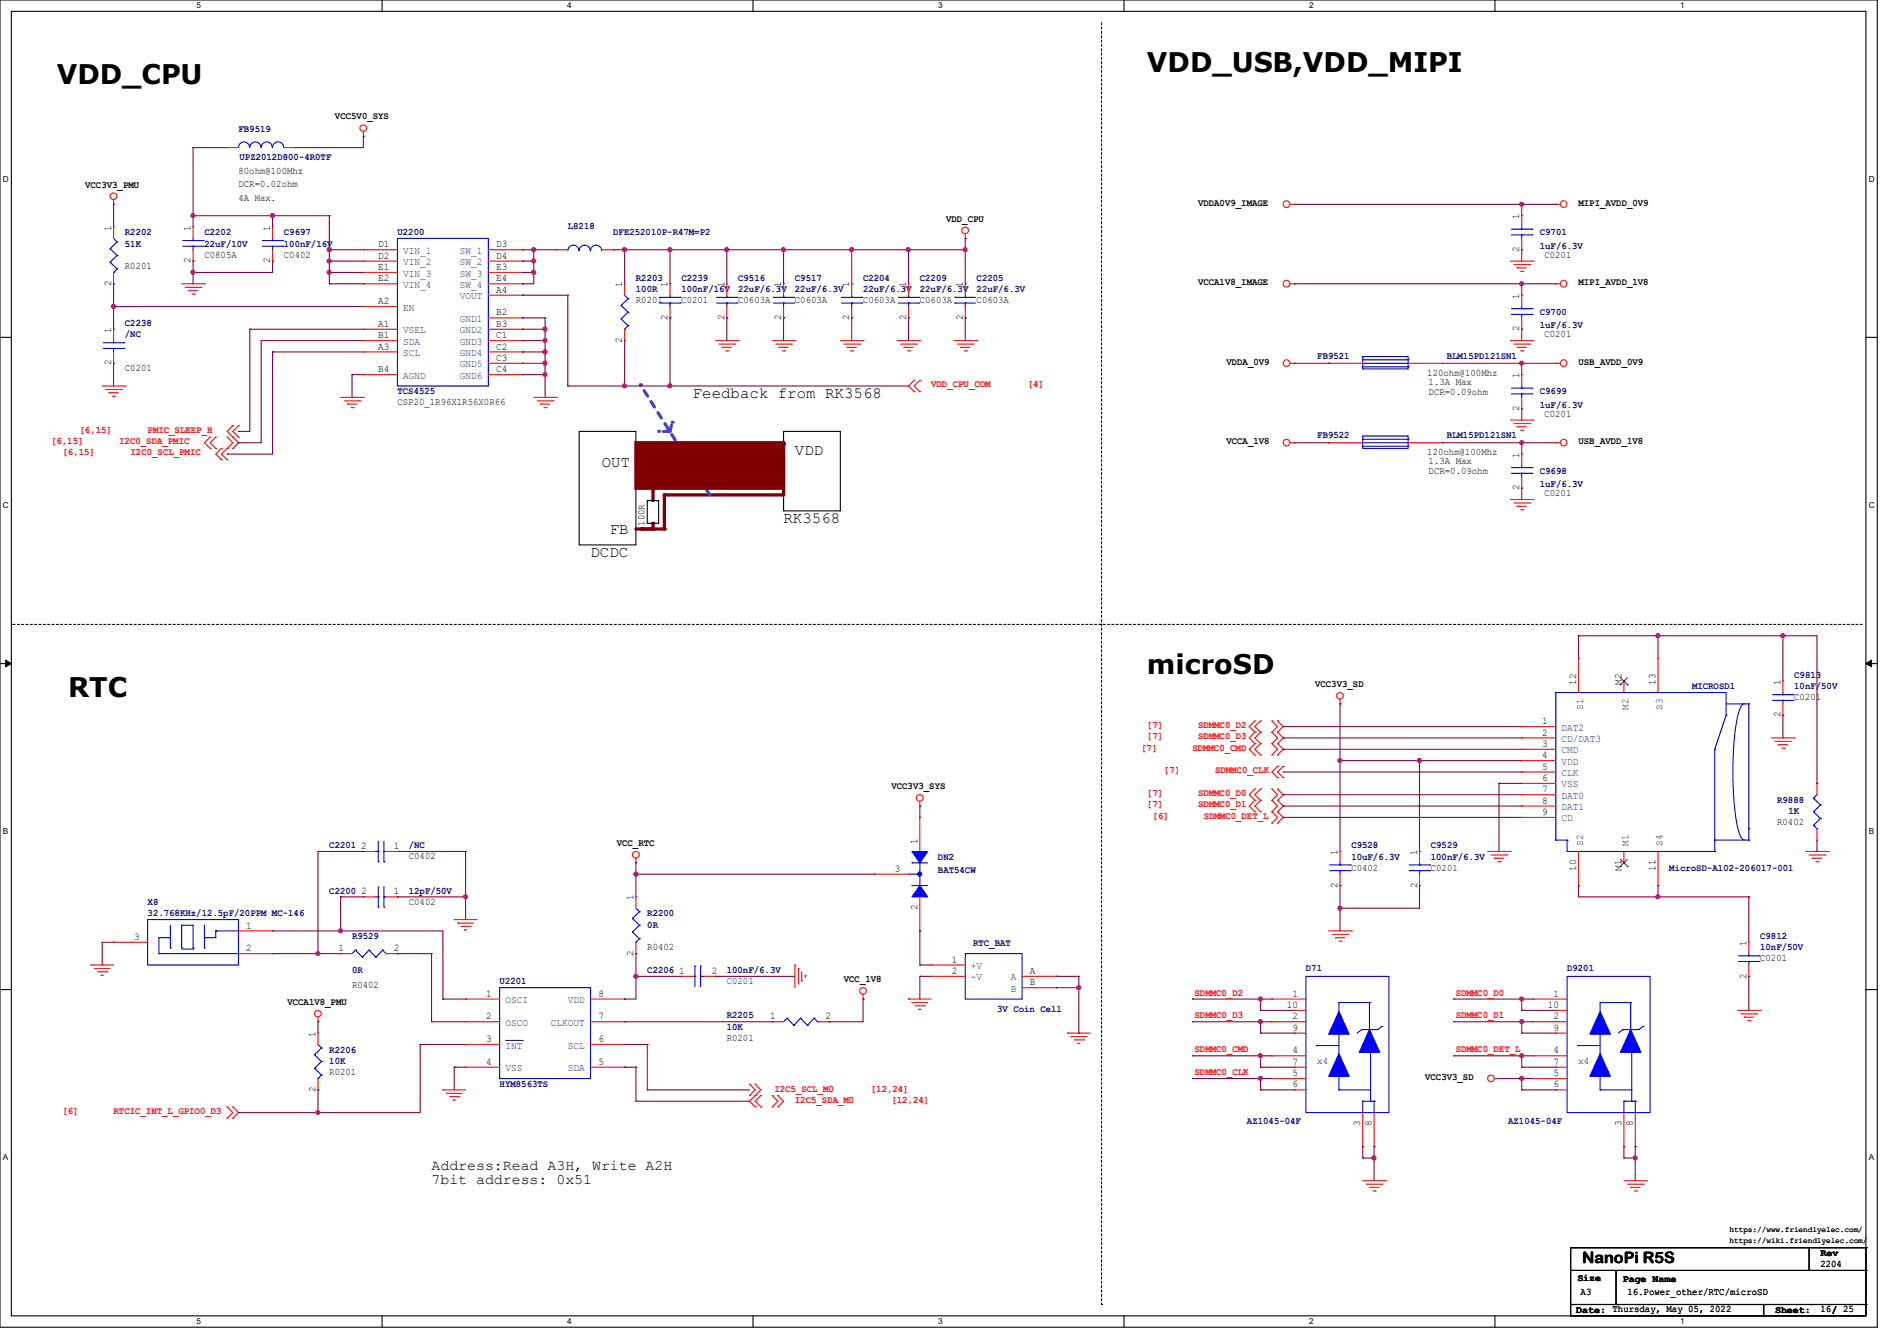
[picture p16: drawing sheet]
<svg xmlns="http://www.w3.org/2000/svg" width="297mm" height="210mm" viewBox="0 0 297 210" stroke-linecap="round" stroke-linejoin="round" font-family="sans-serif">
<defs><g id="words">
<g font-size="4.2">
<text x="179.6" y="11.3">VDD_USB,VDD_MIPI</text>
<text x="8.9" y="13.1">VDD_CPU</text>
<text x="179.6" y="105.6">microSD</text>
<text x="10.7" y="109.1">RTC</text>
</g>
<g font-size="2.5">
<text x="108.5" y="62.4">Feedback from RK3568</text>
<text x="124.5" y="71.3">VDD</text>
<text x="94.2" y="73.1">OUT</text>
<text x="95.5" y="83.6">FB</text>
<text x="122.7" y="82">RK3568</text>
<text x="92.5" y="87.3">DCDC</text>
<text x="247.7" y="197.7">NanoPi R5S</text>
</g>
<g font-size="2.3">
<text x="67.6" y="183.2">Address:Read A3H, Write A2H</text>
<text x="67.6" y="185.5">7bit address: 0x51</text>
</g>
<g font-size="1.6" fill="#00007f">
<text x="37.3" y="20.7">FB9519</text>
<text x="37.5" y="25.1">UPZ2012D800-4R0TF</text>
<text x="88.9" y="35.9">L8218</text>
<text x="19.6" y="36.8">R2202</text>
<text x="19.6" y="38.6">51K</text>
<text x="32" y="36.8">C2202</text>
<text x="32" y="38.6">22uF/10V</text>
<text x="44.4" y="36.8">C9697</text>
<text x="44.4" y="38.6">100nF/16V</text>
<text x="62.2" y="36.8">U2200</text>
<text x="96" y="36.8">DFE252010P-R47M=P2</text>
<text x="241.1" y="36.8">C9701</text>
<text x="241.1" y="38.9">1uF/6.3V</text>
<text x="99.6" y="43.9">R2203</text>
<text x="99.6" y="45.7">100R</text>
<text x="106.7" y="43.9">C2239</text>
<text x="106.7" y="45.7">100nF/16V</text>
<text x="115.6" y="43.9">C9516</text>
<text x="115.6" y="45.7">22uF/6.3V</text>
<text x="124.5" y="43.9">C9517</text>
<text x="124.5" y="45.7">22uF/6.3V</text>
<text x="135.1" y="43.9">C2204</text>
<text x="135.1" y="45.7">22uF/6.3V</text>
<text x="144" y="43.9">C2209</text>
<text x="144" y="45.7">22uF/6.3V</text>
<text x="152.9" y="43.9">C2205</text>
<text x="152.9" y="45.7">22uF/6.3V</text>
<text x="19.6" y="51.1">C2238</text>
<text x="19.6" y="52.8">/NC</text>
<text x="241.1" y="49.3">C9700</text>
<text x="241.1" y="51.4">1uF/6.3V</text>
<text x="206.2" y="56.2">FB9521</text>
<text x="226.5" y="56.2">BLM15PD121SN1</text>
<text x="62.2" y="61.7">TCS4525</text>
<text x="241.1" y="61.7">C9699</text>
<text x="241.1" y="63.8">1uF/6.3V</text>
<text x="206.2" y="68.7">FB9522</text>
<text x="226.5" y="68.7">BLM15PD121SN1</text>
<text x="241.1" y="74.2">C9698</text>
<text x="241.1" y="76.3">1uF/6.3V</text>
<text x="264.9" y="107.9">MICROSD1</text>
<text x="280.9" y="106.2">C9813</text>
<text x="280.9" y="107.9">10nF/50V</text>
<text x="278.3" y="125.7">R9888</text>
<text x="280" y="127.5">1K</text>
<text x="51.6" y="132.8">C2201</text>
<text x="64" y="132.8">/NC</text>
<text x="146.9" y="134.6">DN2</text>
<text x="146.9" y="136.7">BAT54CW</text>
<text x="211.6" y="132.8">C9528</text>
<text x="211.6" y="134.6">10uF/6.3V</text>
<text x="224" y="132.8">C9529</text>
<text x="224" y="134.6">100nF/6.3V</text>
<text x="261.4" y="136.4">MicroSD-A102-206017-001</text>
<text x="23.1" y="141.7">X8</text>
<text x="23.1" y="143.5">32.768KHz/12.5pF/20PPM MC-146</text>
<text x="51.6" y="140">C2200</text>
<text x="64" y="140">12pF/50V</text>
<text x="101.3" y="143.5">R2200</text>
<text x="55.1" y="147.1">R9529</text>
<text x="101.3" y="145.3">0R</text>
<text x="152.4" y="148.1">RTC_BAT</text>
<text x="275.6" y="147.1">C9812</text>
<text x="275.6" y="148.8">10nF/50V</text>
<text x="55.1" y="152.4">0R</text>
<text x="78.2" y="154.2">U2201</text>
<text x="101.3" y="152.4">C2206</text>
<text x="113.8" y="152.4">100nF/6.3V</text>
<text x="113.8" y="154.1">C0201</text>
<text x="204.5" y="152.1">D71</text>
<text x="245.4" y="152.1">D9201</text>
<text x="113.8" y="159.5">R2205</text>
<text x="113.8" y="161.3">10K</text>
<text x="156.1" y="158.4">3V Coin Cell</text>
<text x="51.6" y="164.8">R2206</text>
<text x="51.6" y="166.6">10K</text>
<text x="78.2" y="170.2">HYM8563TS</text>
<text x="195.2" y="176.1">AZ1045-04F</text>
<text x="236.1" y="176.1">AZ1045-04F</text>
</g>
<g font-size="1.6">
<text x="52.4" y="18.7">VCC5V0_SYS</text>
<text x="13.3" y="29.4">VCC3V3_PMU</text>
<text x="37.3" y="27.2">80ohm@100Mhz</text>
<text x="37.3" y="29.3">DCR=0.02ohm</text>
<text x="37.3" y="31.5">4A Max.</text>
<text x="148.1" y="34.7">VDD_CPU</text>
<text x="187.6" y="32.2">VDDA0V9_IMAGE</text>
<text x="237.9" y="34.3" transform="rotate(-90 237.9 34.3)">1</text>
<text x="247.1" y="32.2">MIPI_AVDD_0V9</text>
<text x="17.4" y="36.1" transform="rotate(-90 17.4 36.1)">1</text>
<text x="29.8" y="41.2" transform="rotate(-90 29.8 41.2)">2</text>
<text x="29.8" y="36.1" transform="rotate(-90 29.8 36.1)">1</text>
<text x="32" y="40.3">C0805A</text>
<text x="42.3" y="41.2" transform="rotate(-90 42.3 41.2)">2</text>
<text x="42.3" y="36.1" transform="rotate(-90 42.3 36.1)">1</text>
<text x="44.4" y="40.3">C0402</text>
<text x="59.2" y="38.7">D1</text>
<text x="59.2" y="40.5">D2</text>
<text x="77.7" y="38.7">D3</text>
<text x="77.7" y="40.5">D4</text>
<text x="237.9" y="39.5" transform="rotate(-90 237.9 39.5)">2</text>
<text x="241.8" y="40.3">C0201</text>
<text x="17.4" y="44.8" transform="rotate(-90 17.4 44.8)">2</text>
<text x="19.6" y="42.1">R0201</text>
<text x="59.2" y="42.3">E1</text>
<text x="59.2" y="44.1">E2</text>
<text x="59.2" y="47.6">A2</text>
<text x="77.7" y="42.3">E3</text>
<text x="77.7" y="44.1">E4</text>
<text x="77.7" y="45.8">A4</text>
<text x="97.4" y="45" transform="rotate(-90 97.4 45)">1</text>
<text x="99.6" y="47.5">R0201</text>
<text x="104.5" y="45" transform="rotate(-90 104.5 45)">1</text>
<text x="106.7" y="47.5">C0201</text>
<text x="113.4" y="45" transform="rotate(-90 113.4 45)">1</text>
<text x="115.6" y="47.5">C0603A</text>
<text x="122.3" y="45" transform="rotate(-90 122.3 45)">1</text>
<text x="124.5" y="47.5">C0603A</text>
<text x="133" y="45" transform="rotate(-90 133 45)">1</text>
<text x="135.1" y="47.5">C0603A</text>
<text x="141.9" y="45" transform="rotate(-90 141.9 45)">1</text>
<text x="144" y="47.5">C0603A</text>
<text x="150.8" y="45" transform="rotate(-90 150.8 45)">1</text>
<text x="152.9" y="47.5">C0603A</text>
<text x="187.6" y="44.7">VCCA1V8_IMAGE</text>
<text x="237.9" y="46.8" transform="rotate(-90 237.9 46.8)">1</text>
<text x="247.1" y="44.7">MIPI_AVDD_1V8</text>
<text x="17.4" y="52.1" transform="rotate(-90 17.4 52.1)">1</text>
<text x="59.2" y="51.2">A1</text>
<text x="59.2" y="53">B1</text>
<text x="77.7" y="49.4">B2</text>
<text x="77.7" y="51.2">B3</text>
<text x="77.7" y="53">C1</text>
<text x="97.4" y="53.7" transform="rotate(-90 97.4 53.7)">2</text>
<text x="104.5" y="50.1" transform="rotate(-90 104.5 50.1)">2</text>
<text x="113.4" y="50.1" transform="rotate(-90 113.4 50.1)">2</text>
<text x="122.3" y="50.1" transform="rotate(-90 122.3 50.1)">2</text>
<text x="133" y="50.1" transform="rotate(-90 133 50.1)">2</text>
<text x="141.9" y="50.1" transform="rotate(-90 141.9 50.1)">2</text>
<text x="150.8" y="50.1" transform="rotate(-90 150.8 50.1)">2</text>
<text x="237.9" y="51.9" transform="rotate(-90 237.9 51.9)">2</text>
<text x="241.8" y="52.8">C0201</text>
<text x="17.4" y="57.2" transform="rotate(-90 17.4 57.2)">2</text>
<text x="19.6" y="58.1">C0201</text>
<text x="59.2" y="58.3">B4</text>
<text x="59.2" y="54.7">A3</text>
<text x="77.7" y="54.7">C2</text>
<text x="77.7" y="56.5">C3</text>
<text x="77.7" y="58.3">C4</text>
<text x="192" y="57.1">VDDA_0V9</text>
<text x="223.5" y="58.8">120ohm@100Mhz</text>
<text x="237.9" y="59.2" transform="rotate(-90 237.9 59.2)">1</text>
<text x="247.1" y="57.1">USB_AVDD_0V9</text>
<text x="62.2" y="63.5">CSP20_1R96X1R56X0R66</text>
<text x="223.7" y="60.2">1.3A Max</text>
<text x="223.7" y="61.8">DCR=0.09ohm</text>
<text x="237.9" y="64.3" transform="rotate(-90 237.9 64.3)">2</text>
<text x="241.8" y="65.2">C0201</text>
<text x="192" y="69.6">VCCA_1V8</text>
<text x="223.5" y="71.3">120ohm@100Mhz</text>
<text x="237.9" y="71.7" transform="rotate(-90 237.9 71.7)">1</text>
<text x="247.1" y="69.6">USB_AVDD_1V8</text>
<text x="223.7" y="72.7">1.3A Max</text>
<text x="223.7" y="74.3">DCR=0.09ohm</text>
<text x="237.9" y="76.8" transform="rotate(-90 237.9 76.8)">2</text>
<text x="241.8" y="77.7">C0201</text>
<text x="100.9" y="82.3" transform="rotate(-90 100.9 82.3)">100R</text>
<text x="205.9" y="107.6">VCC3V3_SD</text>
<text x="246.8" y="107.2" transform="rotate(-90 246.8 107.2)">12</text>
<text x="253.9" y="107.2" transform="rotate(-90 253.9 107.2)">M2</text>
<text x="259.2" y="107.2" transform="rotate(-90 259.2 107.2)">13</text>
<text x="278.8" y="107.2" transform="rotate(-90 278.8 107.2)">1</text>
<text x="241.5" y="113.4">1</text>
<text x="278.8" y="112.4" transform="rotate(-90 278.8 112.4)">2</text>
<text x="280.9" y="109.7">C0201</text>
<text x="241.5" y="115.2">2</text>
<text x="241.5" y="117">3</text>
<text x="241.5" y="118.7">4</text>
<text x="139.6" y="123.6">VCC3V3_SYS</text>
<text x="241.5" y="120.5">5</text>
<text x="241.5" y="122.3">6</text>
<text x="241.5" y="124.1">7</text>
<text x="241.5" y="125.9">8</text>
<text x="241.5" y="127.6">9</text>
<text x="278.3" y="129.2">R0402</text>
<text x="56.6" y="133">2</text>
<text x="61.7" y="133">1</text>
<text x="64" y="134.6">C0402</text>
<text x="96.6" y="132.5">VCC_RTC</text>
<text x="140.1" y="136.5">3</text>
<text x="143.6" y="132.1" transform="rotate(-90 143.6 132.1)">1</text>
<text x="209.4" y="133.9" transform="rotate(-90 209.4 133.9)">1</text>
<text x="211.6" y="136.4">C0402</text>
<text x="221.9" y="133.9" transform="rotate(-90 221.9 133.9)">1</text>
<text x="224" y="136.4">C0201</text>
<text x="246.8" y="136.4" transform="rotate(-90 246.8 136.4)">10</text>
<text x="253.9" y="136.4" transform="rotate(-90 253.9 136.4)">M1</text>
<text x="259.2" y="136.4" transform="rotate(-90 259.2 136.4)">11</text>
<text x="56.6" y="140.1">2</text>
<text x="61.7" y="140.1">1</text>
<text x="64" y="141.7">C0402</text>
<text x="99.2" y="141" transform="rotate(-90 99.2 141)">1</text>
<text x="143.6" y="142.6" transform="rotate(-90 143.6 142.6)">2</text>
<text x="209.4" y="139" transform="rotate(-90 209.4 139)">2</text>
<text x="221.9" y="139" transform="rotate(-90 221.9 139)">2</text>
<text x="21" y="147.2">3</text>
<text x="38.6" y="145.4">1</text>
<text x="38.6" y="149">2</text>
<text x="53" y="149">1</text>
<text x="61.7" y="149">2</text>
<text x="99.2" y="149.7" transform="rotate(-90 99.2 149.7)">2</text>
<text x="101.3" y="148.8">R0402</text>
<text x="273.4" y="148.1" transform="rotate(-90 273.4 148.1)">1</text>
<text x="55.1" y="154.7">R0402</text>
<text x="106.3" y="152.5">1</text>
<text x="111.5" y="152.5">2</text>
<text x="132.1" y="153.8">VCC_1V8</text>
<text x="149" y="152.5">2</text>
<text x="149" y="150.8">1</text>
<text x="161.2" y="152.5">A</text>
<text x="161.2" y="154.3">B</text>
<text x="273.4" y="153.2" transform="rotate(-90 273.4 153.2)">2</text>
<text x="275.6" y="150.6">C0201</text>
<text x="45" y="157.4">VCCA1V8_PMU</text>
<text x="76.1" y="156.1">1</text>
<text x="76.1" y="159.6">2</text>
<text x="93.7" y="159.6">7</text>
<text x="93.7" y="156.1">8</text>
<text x="120.6" y="159.6">1</text>
<text x="129.2" y="159.6">2</text>
<text x="201.5" y="157.9">10</text>
<text x="202.4" y="156.1">1</text>
<text x="202.4" y="159.6">2</text>
<text x="202.4" y="161.4">9</text>
<text x="242.4" y="157.9">10</text>
<text x="243.2" y="156.1">1</text>
<text x="243.2" y="159.6">2</text>
<text x="243.2" y="161.4">9</text>
<text x="49.4" y="162.3" transform="rotate(-90 49.4 162.3)">1</text>
<text x="76.1" y="163.2">3</text>
<text x="76.1" y="166.8">4</text>
<text x="93.7" y="166.8">5</text>
<text x="93.7" y="163.2">6</text>
<text x="113.8" y="163">R0201</text>
<text x="202.4" y="165">4</text>
<text x="202.4" y="166.8">7</text>
<text x="243.2" y="165">4</text>
<text x="243.2" y="166.8">7</text>
<text x="49.4" y="171" transform="rotate(-90 49.4 171)">2</text>
<text x="51.6" y="168.4">R0201</text>
<text x="202.4" y="168.5">5</text>
<text x="202.4" y="170.3">6</text>
<text x="223.1" y="169.1">VCC3V3_SD</text>
<text x="243.2" y="168.5">5</text>
<text x="243.2" y="170.3">6</text>
<text x="213" y="176.4" transform="rotate(-90 213 176.4)">3</text>
<text x="214.8" y="176.4" transform="rotate(-90 214.8 176.4)">8</text>
<text x="253.9" y="176.4" transform="rotate(-90 253.9 176.4)">3</text>
<text x="255.7" y="176.4" transform="rotate(-90 255.7 176.4)">8</text>
<text x="285" y="196.7">Rev</text>
<text x="247" y="200.6">Size</text>
<text x="247.5" y="202.9">A3</text>
<text x="254.1" y="200.7">Page Name</text>
<text x="254.8" y="202.9">16.Power_other/RTC/microSD</text>
<text x="285" y="198.4">2204</text>
<text x="246.8" y="205.6">Date: Thursday, May 05, 2022</text>
<text x="277.9" y="205.6">Sheet:</text>
<text x="285" y="205.5">16/ 25</text>
</g>
<g font-size="1.6" fill="#003f7f">
<text x="63.1" y="39.8">VIN_1</text>
<text x="63.1" y="41.5">VIN_2</text>
<text x="72" y="39.8">SW_1</text>
<text x="72" y="41.5">SW_2</text>
<text x="63.1" y="43.3">VIN_3</text>
<text x="63.1" y="45.1">VIN_4</text>
<text x="72" y="43.3">SW_3</text>
<text x="72" y="45.1">SW_4</text>
<text x="72" y="46.9">VOUT</text>
<text x="63.1" y="52.2">VSEL</text>
<text x="63.1" y="48.6">EN</text>
<text x="63.1" y="54">SDA</text>
<text x="72" y="50.4">GND1</text>
<text x="72" y="52.2">GND2</text>
<text x="72" y="54">GND3</text>
<text x="63.1" y="59.3">AGND</text>
<text x="63.1" y="55.8">SCL</text>
<text x="72" y="55.8">GND4</text>
<text x="72" y="57.5">GND5</text>
<text x="72" y="59.3">GND6</text>
<text x="247.9" y="111.1" transform="rotate(-90 247.9 111.1)">S1</text>
<text x="255" y="111.1" transform="rotate(-90 255 111.1)">M2</text>
<text x="260.3" y="111.1" transform="rotate(-90 260.3 111.1)">S3</text>
<text x="244.5" y="114.4">DAT2</text>
<text x="244.5" y="116.2">CD/DAT3</text>
<text x="244.5" y="118">CMD</text>
<text x="244.5" y="119.8">VDD</text>
<text x="244.5" y="121.5">CLK</text>
<text x="244.5" y="123.3">VSS</text>
<text x="244.5" y="125.1">DAT0</text>
<text x="244.5" y="126.9">DAT1</text>
<text x="244.5" y="128.7">CD</text>
<text x="247.9" y="132.5" transform="rotate(-90 247.9 132.5)">S2</text>
<text x="255" y="132.5" transform="rotate(-90 255 132.5)">M1</text>
<text x="260.3" y="132.5" transform="rotate(-90 260.3 132.5)">S4</text>
<text x="152" y="153.5">-V</text>
<text x="152" y="151.8">+V</text>
<text x="158.2" y="153.5">A</text>
<text x="158.2" y="155.3">B</text>
<text x="79.1" y="157.1">OSCI</text>
<text x="79.1" y="160.7">OSCO</text>
<text x="86.2" y="160.7">CLKOUT</text>
<text x="88.9" y="157.1">VDD</text>
<text x="79.1" y="164.2">INT</text>
<text x="79.1" y="167.8">VSS</text>
<text x="88.9" y="167.8">SDA</text>
<text x="88.9" y="164.2">SCL</text>
</g>
<g font-size="1.6" fill="#f00">
<text x="145.8" y="60.7">VDD_CPU_COM</text>
<text x="160.9" y="60.7">[4]</text>
<text x="8" y="69.6">[6,15]</text>
<text x="9.8" y="71.3">[6,15]</text>
<text x="12.4" y="67.8">[6,15]</text>
<text x="18.7" y="69.6">I2C0_SDA_PMIC</text>
<text x="20.4" y="71.3">I2C0_SCL_PMIC</text>
<text x="23.1" y="67.8">PMIC_SLEEP_H</text>
<text x="178.7" y="117.6">[7]</text>
<text x="179.6" y="114">[7]</text>
<text x="179.6" y="115.8">[7]</text>
<text x="186.7" y="117.6">SDMMC0_CMD</text>
<text x="187.6" y="114">SDMMC0_D2</text>
<text x="187.6" y="115.8">SDMMC0_D3</text>
<text x="179.6" y="124.7">[7]</text>
<text x="182.2" y="121.1">[7]</text>
<text x="187.6" y="124.7">SDMMC0_D0</text>
<text x="190.2" y="121.1">SDMMC0_CLK</text>
<text x="179.6" y="126.4">[7]</text>
<text x="180.5" y="128.2">[6]</text>
<text x="187.6" y="126.4">SDMMC0_D1</text>
<text x="188.5" y="128.2">SDMMC0_DET_L</text>
<text x="187" y="155.9">SDMMC0_D2</text>
<text x="227.9" y="155.9">SDMMC0_D0</text>
<text x="187" y="159.5">SDMMC0_D3</text>
<text x="227.9" y="159.5">SDMMC0_D1</text>
<text x="187" y="164.8">SDMMC0_CMD</text>
<text x="227.9" y="164.8">SDMMC0_DET_L</text>
<text x="121.2" y="171.1">I2C5_SCL_M0</text>
<text x="124.5" y="172.7">I2C5_SDA_M0</text>
<text x="136.3" y="171.1">[12,24]</text>
<text x="139.6" y="172.7">[12,24]</text>
<text x="187" y="168.4">SDMMC0_CLK</text>
<text x="9.8" y="174.5">[6]</text>
<text x="17.8" y="174.5">RTCIC_INT_L_GPIO0_D3</text>
</g>
<g font-size="1.6" fill="#00f">
<text x="206.2" y="166.6">x4</text>
<text x="247.1" y="166.6">x4</text>
</g>
<g font-size="1.3">
<text x="30.8" y="1.3">5</text>
<text x="88.8" y="1.3">4</text>
<text x="146.9" y="1.3">3</text>
<text x="205" y="1.3">2</text>
<text x="263.1" y="1.3">1</text>
<text x=".5" y="28.4">D</text>
<text x="292.6" y="28.4">D</text>
<text x=".5" y="79.5">C</text>
<text x="292.6" y="79.5">C</text>
<text x=".5" y="130.6">B</text>
<text x="292.6" y="130.6">B</text>
<text x=".5" y="181.7">A</text>
<text x="292.6" y="181.7">A</text>
<text x="30.8" y="207.4">5</text>
<text x="88.8" y="207.4">4</text>
<text x="146.9" y="207.4">3</text>
<text x="205" y="207.4">2</text>
<text x="263.1" y="207.4">1</text>
</g>
<g font-size="1.2">
<text x="270.8" y="194.6">https://wiki.friendlyelec.com/</text>
<text x="270.8" y="192.9">https://www.friendlyelec.com/</text>
</g>
</g></defs>
<path d="M0 0h293.9v207.9h-293.9zM1.8 1.8h290.3v204.3h-290.3z" fill="none" stroke="#000" stroke-width=".17"/>
<g fill="#fff">
<path d="M30.8 .2h.7v1.4h-.7z"/>
<path d="M30.8 206.2h.7v1.4h-.7z"/>
</g>
<path d="M59.8 0v1.8M59.8 206.1v1.8" fill="none" stroke="#000" stroke-width=".17"/>
<g fill="#fff">
<path d="M88.8 .2h.7v1.4h-.7z"/>
<path d="M88.8 206.2h.7v1.4h-.7z"/>
</g>
<path d="M117.9 0v1.8M117.9 206.1v1.8" fill="none" stroke="#000" stroke-width=".17"/>
<g fill="#fff">
<path d="M146.9 .2h.7v1.4h-.7z"/>
<path d="M146.9 206.2h.7v1.4h-.7z"/>
</g>
<path d="M176 0v1.8M176 206.1v1.8" fill="none" stroke="#000" stroke-width=".17"/>
<g fill="#fff">
<path d="M205 .2h.7v1.4h-.7z"/>
<path d="M205 206.2h.7v1.4h-.7z"/>
</g>
<path d="M234.1 0v1.8M234.1 206.1v1.8" fill="none" stroke="#000" stroke-width=".17"/>
<g fill="#fff">
<path d="M263.1 .2h.6v1.4h-.6z"/>
<path d="M263.1 206.2h.6v1.4h-.6z"/>
<path d="M.5 27.3h.9v1.4h-.9z"/>
<path d="M292.6 27.3h.9v1.4h-.9z"/>
<path d="M.5 78.4h.9v1.4h-.9z"/>
<path d="M292.6 78.4h.9v1.4h-.9z"/>
</g>
<path d="M0 52.8h1.8M292.1 52.8h1.8" fill="none" stroke="#000" stroke-width=".17"/>
<g fill="#fff">
<path d="M.5 129.5h.8v1.4h-.8z"/>
<path d="M292.6 129.5h.8v1.4h-.8z"/>
</g>
<path d="M0 103.9h1.8M292.1 103.9h1.8" fill="none" stroke="#000" stroke-width=".17"/>
<path d="M.9 103.4l.9 .5-.9 .5zM292.1 103.9l.9-.5v1z" fill="#000" stroke="#000" stroke-width=".16"/>
<g fill="#fff">
<path d="M.5 180.5h.8v1.4h-.8z"/>
<path d="M292.6 180.5h.8v1.4h-.8z"/>
</g>
<path d="M0 155h1.8M292.1 155h1.8" fill="none" stroke="#000" stroke-width=".17"/>
<path d="M122.7 69.5v8" fill="none" stroke="#7f0000" stroke-width=".51"/>
<circle cx="122.7" cy="69.5" r=".25" fill="#7f0000"/>
<path d="M104 77.5h18.7" fill="none" stroke="#7f0000" stroke-width=".51"/>
<circle cx="104" cy="77.5" r=".25" fill="#7f0000"/>
<path d="M102.2 82v.8" fill="none" stroke="#7f0000" stroke-width=".51"/>
<circle cx="102.2" cy="82" r=".25" fill="#7f0000"/>
<path d="M102.2 76.6v1.8" fill="none" stroke="#7f0000" stroke-width=".51"/>
<circle cx="102.2" cy="76.6" r=".25" fill="#7f0000"/>
<path d="M101.3 78.4h1.8v3.6h-1.8z" fill="none" stroke="#000" stroke-width=".17"/>
<path d="M104 77.5v5.3" fill="none" stroke="#7f0000" stroke-width=".51"/>
<circle cx="104" cy="82.8" r=".25" fill="#7f0000"/>
<path d="M99.6 82.8h2.6" fill="none" stroke="#7f0000" stroke-width=".51"/>
<circle cx="102.2" cy="82.8" r=".25" fill="#7f0000"/>
<path d="M100.5 82.8h3.5" fill="none" stroke="#7f0000" stroke-width=".51"/>
<circle cx="100.5" cy="82.8" r=".25" fill="#7f0000"/>
<path d="M111.1 77.5l-10.8-17.2" fill="none" stroke="#7f00ff" stroke-width=".51" stroke-dasharray="1 1"/>
<circle cx="100.3" cy="60.3" r=".25" fill="#7f00ff" stroke-dasharray="1 1"/>
<path d="M104.9 67.6l.3-1.5" fill="none" stroke="#7f00ff" stroke-width=".51" stroke-dasharray="1 1"/>
<circle cx="105.2" cy="66.1" r=".25" fill="#7f00ff" stroke-dasharray="1 1"/>
<path d="M104.9 67.6h-1.8" fill="none" stroke="#7f00ff" stroke-width=".51" stroke-dasharray="1 1"/>
<circle cx="103.1" cy="67.6" r=".25" fill="#7f00ff" stroke-dasharray="1 1"/>
<g fill="none" stroke="#000" stroke-width=".17">
<path d="M90.7 67.6h8.9v17.7h-8.9zM122.7 67.6h8.9v12.4h-8.9zM245.9 195.4h.1M245.9 199h46.2M245.9 195.4v10.7M245.9 195.4h46.2M253 199v5.3M283.3 199h.1M283.3 195.4v3.6M292.1 199h.1M292.1 195.4h.1M292.1 195.4v10.7h-46.2"/>
<path d="M245.9 206.1h.1M245.9 204.3h46.2M253 204.3h.1M256.6 204.3h.1M276.1 206.1h.1M276.1 204.3v1.8M292.1 204.3h.1"/>
</g>
<path d="M99.6 69.3h23.1v7.2h-23.1z" fill-rule="evenodd" fill="#7f0000" stroke="#7f0000" stroke-width=".51"/>
<path d="M172.5 3.6v200.7M1.8 97.8h.1M291.6 97.8h-289.8M172.5 204.3h.1" fill="none" stroke="#000" stroke-width=".17" stroke-dasharray=".3 .3"/>
<g fill="none" stroke="#f00" stroke-width=".17">
<path d="M17.8 32h.1M17.8 35.6h.1M17.8 31.3v.7M17.8 35.6v1.7M30.2 35.6h.1M30.2 35.6v1.7M30.2 39.1v1.8M35.6 23.1h.1M35.6 23.1h1.7M42.7 35.6h.1M42.7 35.6v1.7M42.7 39.1v1.8"/>
<path d="M44.5 23.1h1.7M46.2 23.1h.1M56.9 21.3h.1M56.9 39.1h.1M56.9 20.6v.7M56.9 39.1h5.3M76.5 39.1h5.3M81.8 39.1h.1M87.1 39.1h.1M87.1 39.1h1.8M94.2 39.1h1.8M96 39.1h.1"/>
<path d="M151.1 37.3h.1M151.1 36.6v.7M202 32h.7M202.7 32h.1M238.3 33.8h.1M238.3 39.1h.1M238.3 33.8v1.8M238.3 37.3v1.8M243.6 32h.1M243.6 32h.7M17.8 44.4h.1M17.8 51.6h.1"/>
<path d="M17.8 56.9h.1M17.8 42.7v1.7M17.8 51.6v1.7M17.8 55.1v1.8M28.4 44.4h3.6M29 45h2.5M29.5 45.5h.1M29.5 45.5h1.4M30.1 46.1h.3M30.2 40.9h.1M30.4 46.1h.1M31.5 45h.1"/>
<path d="M32 44.4h.1M42.7 40.9h.1M56.9 40.9h.1M56.9 42.7h.1M56.9 44.4h.1M56.9 51.6h.1M56.9 48h.1M56.9 53.3h.1M56.9 58.7h.1M56.9 55.1h.1M56.9 44.4h5.3M56.9 53.3h5.3"/>
<path d="M56.9 40.9h5.3M56.9 42.7h5.3M56.9 51.6h5.3M56.9 55.1h5.3M56.9 58.7h5.3M56.9 48h5.3M76.5 44.4h5.3M76.5 53.3h5.3M76.5 56.9h5.3M76.5 40.9h5.3M76.5 42.7h5.3M76.5 49.8h5.3"/>
<path d="M76.5 51.6h5.3M76.5 55.1h5.3M76.5 58.7h5.3M76.5 46.2h5.3M81.8 40.9h.1M81.8 42.7h.1M81.8 44.4h.1M81.8 49.8h.1M81.8 51.6h.1M81.8 53.3h.1M81.8 55.1h.1M81.8 56.9h.1"/>
<path d="M81.8 58.7h.1M81.8 46.2h.1M97.8 44.4h.1M97.8 53.3h.1M97.8 44.4v1.8M97.8 51.6v1.7M104.9 44.4h.1M104.9 49.8h.1M104.9 44.4v1.8M104.9 48v1.8M112 53.3h3.6M112.6 53.9h2.4"/>
<path d="M113.1 54.4h.1M113.1 54.4h1.4M113.6 54.9h.4M113.8 44.4h.1M113.8 49.8h.1M113.8 44.4v1.8M113.8 48v1.8M114 54.9h.1M115 53.9h.1M115.6 53.3h.1M120.9 53.3h3.6M121.5 53.9h2.4"/>
<path d="M122 54.4h.1M122 54.4h1.4M122.5 54.9h.4M122.7 44.4h.1M122.7 49.8h.1M122.7 44.4v1.8M122.7 48v1.8M122.9 54.9h.1M123.9 53.9h.1M124.5 53.3h.1M131.6 53.3h3.5M132.1 53.9h2.5"/>
<path d="M132.6 54.4h.1M132.6 54.4h1.5M133.2 54.9h.3M133.4 44.4h.1M133.4 49.8h.1M133.4 44.4v1.8M133.4 48v1.8M133.5 54.9h.1M134.6 53.9h.1M135.1 53.3h.1M140.5 53.3h3.5M141 53.9h2.5"/>
<path d="M141.5 54.4h.1M141.5 54.4h1.5M142.1 54.9h.3M142.2 44.4h.1M142.2 49.8h.1M142.2 44.4v1.8M142.2 48v1.8M142.4 54.9h.1M143.1 59.6h.1M143.1 59.6l-.9 .9 .9 .8M143.5 53.9h.1M144 53.3h.1"/>
<path d="M144 59.6h.1M144 59.6l-.9 .9 .9 .8M149.4 53.3h3.5M149.9 53.9h2.5M150.4 54.4h.1M150.4 54.4h1.4M151 54.9h.3M151.1 44.4h.1M151.1 49.8h.1M151.1 44.4v1.8M151.1 48v1.8M151.3 54.9h.1"/>
<path d="M152.4 53.9h.1M152.9 53.3h.1M202 44.4h.7M202 56.9h.7M202.7 56.9h.1M202.7 44.4h.1M208 56.9h.1M208 56.9h5.4M220.5 56.9h5.3M225.8 56.9h.1M236.5 53.3h3.5M236.5 40.9h3.5"/>
<path d="M237 53.9h2.5M237 41.4h2.5M237.5 54.4h.1M237.5 42h.1M237.5 54.4h1.5M237.5 42h1.5M238.1 54.9h.3M238.1 42.5h.3M238.3 58.7h.1M238.3 46.2h.1M238.3 51.6h.1M238.3 46.2v1.8"/>
<path d="M238.3 49.8v1.8M238.3 58.7v1.8M238.4 54.9h.1M238.4 42.5h.1M239.5 53.9h.1M239.5 41.4h.1M240 53.3h.1M240 40.9h.1M243.6 44.4h.1M243.6 56.9h.1M243.6 44.4h.7M243.6 56.9h.7"/>
<path d="M16 60.5h3.6M16.6 61h2.4M17.1 61.5h.1M17.1 61.5h1.4M17.6 62.1h.3M17.9 62.1h.1M19 61h.1M19.6 60.5h.1M32.9 68.5h.1M32.9 70.2h.1M32.9 68.5l-.9 .8 .9 .9M33.8 68.5h.1"/>
<path d="M33.8 70.2h.1M33.8 68.5l-.9 .8 .9 .9M34.7 72h.1M34.7 70.2h.1M34.7 70.2l-.9 .9 .9 .9M35.6 72h.1M35.6 70.2h.1M35.6 68.5h.1M35.6 68.5l.8 .8-1.7 1.8 .9 .9M36.4 66.7h.1M36.4 68.5h.1M36.4 70.2h.1"/>
<path d="M36.4 66.7l-.8 .9 1.7 1.7-.9 .9M37.3 66.7h.1M37.3 68.5h.1M37.3 66.7l-.9 .9 .9 .9M53.3 62.2h3.6M53.9 62.8h2.4M54.4 63.3h.1M54.4 63.3h1.4M54.9 63.8h.4M55.3 63.8h.1M56.3 62.8h.1M56.9 62.2h.1"/>
<path d="M83.6 62.2h3.5M84.1 62.8h2.5M84.6 63.3h.1M84.6 63.3h1.5M85.2 63.8h.3M85.5 63.8h.1M86.6 62.8h.1M87.1 62.2h.1M143.1 61.3h.1M144 61.3h.1M202 69.3h.7M202.7 69.3h.1"/>
<path d="M208 69.3h.1M208 69.3h5.4M220.5 69.3h5.3M225.8 69.3h.1M236.5 78.2h3.5M236.5 65.8h3.5M237 78.8h2.5M237 66.3h2.5M237.5 79.3h.1M237.5 66.8h.1M237.5 79.3h1.5M237.5 66.8h1.5"/>
<path d="M238.1 79.8h.3M238.1 67.4h.3M238.3 64h.1M238.3 71.1h.1M238.3 76.5h.1M238.3 62.2v1.8M238.3 71.1v1.8M238.3 74.7v1.8M238.4 79.8h.1M238.4 67.4h.1M239.5 78.8h.1M239.5 66.3h.1"/>
<path d="M240 78.2h.1M240 65.8h.1M243.6 69.3h.1M243.6 69.3h.7M196.5 118.2h.1M196.5 116.5h.1M196.5 114.7h.1M196.5 112.9h.1M196.5 116.5l-.9 .8 .9 .9M196.5 112.9l-.9 .9 .9 .9M196.5 114.7l-.9 .9 .9 .9M197.4 118.2h.1"/>
<path d="M197.4 116.5h.1M197.4 114.7h.1M197.4 112.9h.1M197.4 112.9l-.9 .9 .9 .9M197.4 116.5l-.9 .8 .9 .9M197.4 114.7l-.9 .9 .9 .9M199.1 118.2h.1M199.1 116.5h.1M199.1 114.7h.1M199.1 112.9h.1M199.1 116.5l.9 .8-.9 .9M199.1 112.9l.9 .9-.9 .9"/>
<path d="M199.1 114.7l.9 .9-.9 .9M200 116.5h.1M200 118.2h.1M200 112.9h.1M200 114.7h.1M200 116.5l.9 .8-.9 .9M200 112.9l.9 .9-.9 .9M200 114.7l.9 .9-.9 .9M209.8 110.2h.1M209.8 109.5v.7M238.3 113.8h.1M238.3 115.6h.1"/>
<path d="M238.3 117.3h.1M238.3 119.1h.1M238.3 115.6h5.3M238.3 113.8h5.3M238.3 117.3h5.3M238.3 119.1h5.3M247.1 103.1h.1M247.1 103.1v5.4M254.3 106.7h.1M254.3 106.7v1.8M259.6 103.1h.1M259.6 103.1v5.4"/>
<path d="M277.4 115.6h3.5M277.9 116.1h2.5M278.4 116.6h.1M278.4 116.6h1.5M279 117.2h.3M279.1 106.7h.1M279.1 112h.1M279.1 106.7v1.8M279.1 110.2v1.8M279.3 117.2h.1M280.4 116.1h.1M280.9 115.6h.1"/>
<path d="M56.9 133.4h.1M56.9 133.4h1.8M60.5 133.4h1.7M62.2 133.4h.1M99.6 135.1h.1M99.6 134.4v.7M136.9 136.9h.1M136.9 136.9h5.3M144 126.2h.1M144 128h.1M144 125.5v.7M144 128v5.4"/>
<path d="M196.5 125.3h.1M196.5 123.6h.1M196.5 127.1h.1M196.5 123.6l-.9 .9 .9 .8M196.5 125.3l-.9 .9 .9 .9M197.4 125.3h.1M197.4 123.6h.1M197.4 127.1h.1M197.4 123.6l-.9 .9 .9 .8M197.4 125.3l-.9 .9 .9 .9M199.1 128.9h.1M199.1 127.1h.1"/>
<path d="M199.1 125.3h.1M199.1 123.6h.1M199.1 127.1l.9 .9-.9 .9M199.1 123.6l.9 .9-.9 .8M199.1 125.3l.9 .9-.9 .9M200 127.1h.1M200 128.9h.1M200 123.6h.1M200 125.3h.1M200 121.8h.1M200 120h.1M200 127.1l.9 .9-.9 .9"/>
<path d="M200 123.6l.9 .9-.9 .8M200 120l-.9 .9 .9 .9M200 125.3l.9 .9-.9 .9M200.9 121.8h.1M200.9 120h.1M200.9 120l-.9 .9 .9 .9M209.8 133.4h.1M209.8 138.7h.1M209.8 133.4v1.7M209.8 136.9v1.8M222.3 133.4h.1M222.3 138.7h.1"/>
<path d="M222.3 133.4v1.7M222.3 136.9v1.8M232.9 133.4h3.6M233.5 133.9h2.4M234 134.4h.1M234 134.4h1.4M234.5 135h.4M234.9 135h.1M235.9 133.9h.1M236.5 133.4h.1M238.3 120.9h.1M238.3 122.7h.1"/>
<path d="M238.3 124.5h.1M238.3 126.2h.1M238.3 128h.1M238.3 120.9h5.3M238.3 122.7h5.3M238.3 124.5h5.3M238.3 126.2h5.3M238.3 128h5.3M247.1 138.7h.1M247.1 133.4v5.3M254.3 135.1h.1M254.3 133.4v1.7"/>
<path d="M259.6 138.7h.1M259.6 133.4v5.3M282.7 133.4h3.6M283.3 133.9h2.4M283.8 134.4h.1M283.8 134.4h1.4M284.3 135h.3M284.5 122.7h.1M284.5 131.6h.1M284.5 122.7v1.8M284.5 129.8v1.8M284.6 135h.1"/>
<path d="M285.7 133.9h.1M286.3 133.4h.1M14.2 151.1h.1M14.2 151.1h3.6M14.8 151.7h.1M14.8 151.7h2.4M15.3 152.2h1.4M15.8 152.7h.1M15.8 152.7h.4M16.7 152.2h.1M17.8 147.6h.1M17.8 147.6h5.3"/>
<path d="M37.3 145.8h5.4M37.3 149.4h5.4M42.7 145.8h.1M42.7 149.4h.1M49.8 159.3v.7M53.3 149.4h.1M53.3 149.4h1.8M56.9 140.5h.1M56.9 140.5h1.8M60.5 149.4h1.7M60.5 140.5h1.7M62.2 149.4h.1"/>
<path d="M62.2 140.5h.1M71.1 144h.1M71.1 144h3.6M71.7 144.6h.1M71.7 144.6h2.4M72.2 145.1h1.4M72.7 145.6h.1M72.7 145.6h.4M72.9 156.5h.1M72.9 156.5h5.3M73.6 145.1h.1M92.5 156.5h5.3"/>
<path d="M97.8 156.5h.1M99.6 140.5h.1M99.6 149.4h.1M99.6 140.5v1.7M99.6 147.6v1.8M106.7 152.9h.1M106.7 152.9h1.8M110.2 152.9h1.8M112 152.9h.1M124.5 151.1h.1M124.5 151.1v3.6M125 151.7h.1"/>
<path d="M125 151.7v2.4M125.5 153.6h.1M125.5 152.2v1.4M126.1 152.7h.1M126.1 152.7v.4M135.1 156.5h.1M135.1 155.7v.8M142.2 156.5h.1M142.2 156.5h3.6M142.8 157h.1M142.8 157h2.4M143.3 157.5h1.4"/>
<path d="M143.8 158.1h.1M143.8 158.1h.4M144 145.8h.1M144 140.5v5.3M144.7 157.5h.1M145.8 152.9h.1M145.8 151.1h.1M145.8 151.1h5.3M145.8 152.9h5.3M160 152.9h5.4M160 154.7h5.4M165.4 152.9h.1"/>
<path d="M165.4 154.7h.1M199.1 156.5h.1M199.1 156.5h5.4M202.7 158.2h.1M202.7 158.2h1.8M208 145.8h3.6M208.6 146.3h2.4M209.1 146.9h.1M209.1 146.9h1.4M209.6 147.4h.4M210 147.4h.1M211 146.3h.1"/>
<path d="M211.6 145.8h.1M240 156.5h.1M240 156.5h5.4M243.6 158.2h.1M243.6 158.2h1.8M272 158.2h3.6M272.6 158.8h2.4M273.1 159.3h.1M273.1 159.3h1.4M273.6 159.9h.4M273.8 147.6h.1M273.8 152.9h.1"/>
<path d="M273.8 147.6v1.8M273.8 151.1v1.8M274 159.9h.1M275 158.8h.1M275.6 158.2h.1M35.6 175.1h.1M35.6 173.4h.1M35.6 173.4l.8 .8-.8 .9M36.4 173.4h.1M36.4 175.1h.1M36.4 173.4l.9 .8-.9 .9M49.8 160h.1"/>
<path d="M49.8 161.8h.1M49.8 170.7h.1M49.8 161.8v1.8M49.8 168.9v1.8M69.3 170.7h.1M69.3 170.7h3.6M69.9 171.2h.1M69.9 171.2h2.4M70.4 171.7h1.4M71 172.3h.1M71 172.3h.3M71.8 171.7h.1"/>
<path d="M72.9 160h.1M72.9 163.6h.1M72.9 167.1h.1M72.9 160h5.3M72.9 167.1h5.3M72.9 163.6h5.3M92.5 160h5.3M92.5 167.1h5.3M92.5 163.6h5.3M97.8 167.1h.1M97.8 163.6h.1M97.8 160h.1"/>
<path d="M117.3 171.6h.1M117.3 169.8h.1M117.3 169.8l.9 .9-.9 .9M118.2 173.4h.1M118.2 171.6h.1M118.2 169.8h.1M118.2 169.8l.9 .9-1.8 1.8 .9 .9M119.1 171.6h.1M119.1 173.4h.1M119.1 171.6l-.9 .9 .9 .9M120.9 171.6h.1M120.9 173.4h.1"/>
<path d="M120.9 160h.1M120.9 171.6l.9 .9-.9 .9M120.9 160h1.8M121.8 171.6h.1M121.8 173.4h.1M121.8 171.6l.9 .9-.9 .9M128 160h1.8M129.8 160h.1M167.1 161.8h.1M167.1 161.8h3.6M167.7 162.3h.1M167.7 162.3h2.4"/>
<path d="M168.2 162.9h1.4M168.7 163.4h.1M168.7 163.4h.4M169.6 162.9h.1M199.1 160h.1M199.1 165.4h.1M199.1 168.9h.1M199.1 168.9h5.4M199.1 160h5.4M199.1 165.4h5.4M202.7 170.7h.1M202.7 167.1h.1"/>
<path d="M202.7 161.8h.1M202.7 161.8h1.8M202.7 170.7h1.8M202.7 167.1h1.8M213.4 179.6h.1M213.4 174.2v5.4M215.1 179.6h.1M215.1 174.2v5.4M234 168.9h.7M234.7 168.9h.1M240 160h.1M240 165.4h.1"/>
<path d="M240 168.9h.1M240 168.9h5.4M240 160h5.4M240 165.4h5.4M243.6 170.7h.1M243.6 167.1h.1M243.6 161.8h.1M243.6 161.8h1.8M243.6 170.7h1.8M243.6 167.1h1.8M254.3 179.6h.1M254.3 174.2v5.4"/>
<path d="M256 179.6h.1M256 174.2v5.4M213.4 184.9h3.5M213.9 185.5h2.5M214.4 186h.1M214.4 186h1.5M215 186.5h.3M215.3 186.5h.1M216.4 185.5h.1M216.9 184.9h.1M254.3 184.9h3.5M254.8 185.5h2.5"/>
<path d="M255.3 186h.1M255.3 186h1.5M255.9 186.5h.3M256.2 186.5h.1M257.3 185.5h.1M257.8 184.9h.1"/>
<circle cx="17.8" cy="30.7" r=".52"/>
<circle cx="56.9" cy="20.1" r=".52"/>
<circle cx="151.1" cy="36.1" r=".52"/>
<circle cx="201.4" cy="32" r=".52"/>
<circle cx="244.8" cy="32" r=".52"/>
<circle cx="201.4" cy="56.9" r=".52"/>
<circle cx="201.4" cy="44.4" r=".52"/>
<circle cx="244.8" cy="44.4" r=".52"/>
<circle cx="244.8" cy="56.9" r=".52"/>
<circle cx="201.4" cy="69.3" r=".52"/>
<circle cx="244.8" cy="69.3" r=".52"/>
<circle cx="209.8" cy="109" r=".52"/>
<circle cx="99.6" cy="133.9" r=".52"/>
<circle cx="144" cy="125" r=".52"/>
<circle cx="49.8" cy="158.8" r=".52"/>
<circle cx="135.1" cy="155.2" r=".52"/>
<circle cx="233.4" cy="168.9" r=".52"/>
</g>
<g fill="none" stroke="#00f" stroke-width=".17">
<path d="M17.2 38.9h.1M17.2 38.9l1.1 1.1M17.8 37.3l.5 .6M18.3 37.9h.1M18.3 37.9l-1.1 1M28.6 38.6h3.2M28.6 37.7h3.2M30.2 37.7h.1M30.2 38.6h.1M30.2 37.3v.4M30.2 38.6v.5M31.8 38.6h.1"/>
<path d="M31.8 37.7h.1M37.3 23.1a.87 .87 0 0 1 .9-.9 .87 .87 0 0 1 .9 .9M39.1 23.1a.87 .87 0 0 1 .9-.9 .87 .87 0 0 1 .9 .9M40.9 23.1a.87 .87 0 0 1 .9-.9 .87 .87 0 0 1 .8 .9M41.1 38.6h3.2M41.1 37.7h3.2M42.7 23.1a.87 .87 0 0 1 .8-.9 .87 .87 0 0 1 .9 .9M42.7 37.7h.1M42.7 38.6h.1M42.7 37.3v.4M42.7 38.6v.5M44.3 38.6h.1"/>
<path d="M44.3 37.7h.1M62.2 37.3h14.3v23.2h-14.3zM88.9 39.3a.87 .87 0 0 1 .9-.9 .87 .87 0 0 1 .8 .9M90.7 39.3a.87 .87 0 0 1 .8-.9 .87 .87 0 0 1 .9 .9M92.5 39.3a.87 .87 0 0 1 .8-.9 .87 .87 0 0 1 .9 .9M236.6 36.8h3.3M236.6 35.9h3.3M238.3 35.9h.1M238.3 36.8h.1M238.3 35.6v.3M238.3 36.8v.5M239.9 36.8h.1"/>
<path d="M239.9 35.9h.1M16.2 54.6h3.2M16.2 53.7h3.2M17.2 41.1h.1M17.2 41.1l1.1 1M17.8 42.7h.1M17.8 53.7h.1M17.8 54.6h.1M17.8 53.3v.4M17.8 54.6v.5M18.3 40h.1M18.3 42.1h.1"/>
<path d="M18.3 40l-1.1 1.1M18.3 42.1l-.5 .6M19.4 54.6h.1M19.4 53.7h.1M97.2 47.8h.1M97.2 50h.1M97.2 47.8l1.1 1.1M97.2 50l1.1 1M97.8 51.6h.1M97.8 46.2l.5 .6M98.3 46.8h.1M98.3 48.9h.1"/>
<path d="M98.3 51h.1M98.3 46.8l-1.1 1M98.3 48.9l-1.1 1.1M98.3 51l-.5 .6M103.3 47.5h3.2M103.3 46.6h3.2M104.9 46.6h.1M104.9 47.5h.1M104.9 46.2v.4M104.9 47.5v.5M106.5 47.5h.1M106.5 46.6h.1"/>
<path d="M112.2 47.5h3.2M112.2 46.6h3.2M113.8 46.6h.1M113.8 47.5h.1M113.8 46.2v.4M113.8 47.5v.5M115.4 47.5h.1M115.4 46.6h.1M121.1 47.5h3.2M121.1 46.6h3.2M122.7 46.6h.1M122.7 47.5h.1"/>
<path d="M122.7 46.2v.4M122.7 47.5v.5M124.3 47.5h.1M124.3 46.6h.1M131.7 47.5h3.3M131.7 46.6h3.3M133.4 46.6h.1M133.4 47.5h.1M133.4 46.2v.4M133.4 47.5v.5M135 47.5h.1M135 46.6h.1"/>
<path d="M140.6 47.5h3.2M140.6 46.6h3.2M142.2 46.6h.1M142.2 47.5h.1M142.2 46.2v.4M142.2 47.5v.5M143.8 47.5h.1M143.8 46.6h.1M149.5 47.5h.1M149.5 46.6h.1M149.5 47.5h3.2M149.5 46.6h3.2"/>
<path d="M151.1 46.6h.1M151.1 47.5h.1M151.1 46.2v.4M151.1 47.5v.5M213.4 55.8h7.1v2h-7.1zM213.4 56.9h7.1M213.4 56.3h7.1M213.4 57.4h7.1M220.5 56.9h.1M220.5 56.3h.1M220.5 57.4h.1M236.6 49.2h3.3"/>
<path d="M236.6 48.3h3.3M238.3 48.3h.1M238.3 49.2h.1M238.3 48v.3M238.3 49.2v.6M239.9 49.2h.1M239.9 48.3h.1M213.4 68.3h7.1v1.9h-7.1zM213.4 69.3h7.1M213.4 68.8h7.1M213.4 69.9h7.1M220.5 69.3h.1"/>
<path d="M220.5 68.8h.1M220.5 69.9h.1M236.6 61.7h3.3M236.6 60.8h3.3M236.6 74.1h3.3M236.6 73.2h3.3M238.3 60.8h.1M238.3 61.7h.1M238.3 73.2h.1M238.3 74.1h.1M238.3 60.5v.3M238.3 61.7v.5"/>
<path d="M238.3 72.9v.3M238.3 74.1v.6M239.9 61.7h.1M239.9 60.8h.1M239.9 74.1h.1M239.9 73.2h.1M243.6 108.5h.1M243.6 108.5v23.1M243.6 108.5h26.7v3.5M268.5 117.3h.1M268.5 117.3v16.1M270.3 112h.1"/>
<path d="M270.3 112l-1.8 5.3M270.3 110.2h3.5M273.1 110.2a2.04 2.04 0 0 0-1 1.8 50.3 50.3 0 0 0 0 17.8 1.96 1.96 0 0 0 1 1.7M273.8 110.2h.1M273.8 110.2v21.4M277.5 109.7h3.3M277.5 108.8h3.3M279.1 108.8h.1M279.1 109.7h.1M279.1 108.5v.3M279.1 109.7v.5M280.8 109.7h.1"/>
<path d="M280.8 108.8h.1M58.7 133.4h.5M59.2 135h.1M59.2 133.4h.1M59.2 131.7v3.3M59.2 138.9v3.2M60.1 133.4h.1M60.1 135h.1M60.1 133.4h.4M60.1 131.7v3.3M60.1 138.9v3.2M142.2 136.9h1.8"/>
<path d="M142.8 135.1h.1M142.8 138.7h.1M142.8 135.1h2.4M142.8 138.7h2.4M144 136.9h.1M144 135.1h.1M144 135.1v3.6M208.2 136.4h3.2M208.2 135.5h3.2M209.8 135.5h.1M209.8 136.4h.1M209.8 135.1v.4"/>
<path d="M209.8 136.4v.5M211.4 136.4h.1M211.4 135.5h.1M220.6 136.4h3.3M220.6 135.5h3.3M222.3 135.5h.1M222.3 136.4h.1M222.3 135.1v.4M222.3 136.4v.5M223.9 136.4h.1M223.9 135.5h.1M243.6 131.6h.1"/>
<path d="M243.6 131.6h1.8M245.4 133.4h.1M245.4 131.6h.1M245.4 133.4h23.1M245.4 131.6v1.8M268.5 133.4h.1M268.5 131.6h.1M268.5 131.6h5.3M273.8 129.8h.1M273.8 131.6h.1M283.9 125h.1M283.9 127.1h.1"/>
<path d="M283.9 129.2h.1M283.9 125l1.1 1.1M283.9 127.1l1.1 1.1M283.9 129.2l.6 .6M284.5 129.8h.1M284.5 124.5l-.6 .5M285 126.1h.1M285 128.2h.1M285 126.1l-1.1 1M285 128.2l-1.1 1M23.1 144h14.2v7.1h-14.2zM24.9 146.9h.1"/>
<path d="M24.9 149.4h.1M24.9 146.9h1.8M24.9 146.9v2.5M24.9 149.4h12.4M26.7 148.5h.1M26.7 144.9v3.6M28.4 144.9h.1M28.4 148.5h.1M28.4 144.9h1.8v3.6M28.4 144.9v3.6M28.4 148.6h1.8M30.2 148.5h.1"/>
<path d="M30.2 148.6h.1M32 148.5h.1M32 146.9h.1M32 144.9v3.6M33.8 145.8h.1M33.8 145.8h3.5M33.8 145.8v1.1h-1.8M37.3 149.4h.1M55.7 148.8h.1M55.7 148.8l-.6 .6M55.7 148.8l1 1.1M56.7 149.9h.1"/>
<path d="M57.8 148.8h.1M57.8 148.8l-1.1 1.1M57.8 148.8l1 1.1M58.7 140.5h.5M58.8 149.9h.1M59.2 142.1h.1M59.2 140.5h.1M59.9 148.8h.1M59.9 148.8l-1.1 1.1M59.9 148.8l.6 .6M60.1 140.5h.1M60.1 142.1h.1"/>
<path d="M60.1 140.5h.4M60.5 149.4h.1M78.2 154.7h14.3v14.2h-14.3zM99 143.8h.1M99 146h.1M99 143.8l1.1 1.1M99 146l1.1 1M99.6 147.6h.1M99.6 142.2l.5 .6M100.1 142.8h.1M100.1 144.9h.1M100.1 147h.1"/>
<path d="M100.1 142.8l-1.1 1M100.1 144.9l-1.1 1.1M100.1 147l-.5 .6M108.5 152.9h.3M108.8 152.9h.1M108.8 151.3h.1M108.8 151.3v3.2M109.7 151.3h.1M109.7 152.9h.1M109.7 152.9h.5M109.7 151.3v3.2M123.2 159.5h.1"/>
<path d="M123.2 159.5l-.5 .5M123.2 159.5l1.1 1.1M125.3 159.5h.1M125.3 159.5l-1 1.1M125.3 159.5l1.1 1.1M127.5 159.5h.1M127.5 159.5l-1.1 1.1M127.5 159.5l.5 .5M151.1 149.4h8.9v7.1h-8.9zM204.5 152.9h13v21.3h-13zM209.6 157h.1M209.6 157v1.4"/>
<path d="M209.6 157h4.8M214.4 157h.1M214.4 157v4.2M245.4 152.9h13v21.3h-13zM250.5 157h.1M250.5 157h4.8M250.5 157v1.4M255.3 157h.1M255.3 157v4.2M272.2 150.6h3.2M272.2 149.7h3.2M273.8 149.7h.1"/>
<path d="M273.8 150.6h.1M273.8 149.4v.3M273.8 150.6v.5M275.4 150.6h.1M275.4 149.7h.1M49.2 165.2h.1M49.2 167.3h.1M49.2 165.2l1.1 1M49.2 167.3l1.1 1.1M49.8 168.9h.1M49.8 163.6l.5 .5M50.3 164.1h.1"/>
<path d="M50.3 166.2h.1M50.3 168.4h.1M50.3 164.1l-1.1 1.1M50.3 166.2l-1.1 1.1M50.3 168.4l-.5 .5M124.3 160.6h.1M126.4 160.6h.1M128 160h.1M206.1 163.7h.1M206.1 163.7h3.5M209.6 162h.1M209.6 170.7h.1"/>
<path d="M209.6 168.6h.1M209.6 162v3.2M209.6 168.6v2.1M209.6 170.7h5M213.2 161.2h.1M213.2 161.2h2.5M213.2 161.2l-.7 .6M213.4 172.5h.1M213.4 172.5v1.7M213.4 172.5h1.7M214.4 161.2h.1M214.6 172.5h.1"/>
<path d="M214.6 164.8v7.7M215.1 172.5h.1M215.1 172.5v1.7M215.7 161.2h.1M216.4 160.7h.1M216.4 160.7l-.7 .5M247 163.7h.1M247 163.7h3.5M250.5 162h.1M250.5 170.7h.1M250.5 168.6h.1M250.5 170.7h5"/>
<path d="M250.5 162v3.2M250.5 168.6v2.1M254.1 161.2h.1M254.1 161.2h2.5M254.1 161.2l-.7 .6M254.3 172.5h.1M254.3 172.5h1.7M254.3 172.5v1.7M255.3 161.2h.1M255.5 172.5h.1M255.5 164.8v7.7M256 172.5h.1"/>
<path d="M256 172.5v1.7M256.6 161.2h.1M257.3 160.7h.1M257.3 160.7l-.7 .5"/>
</g>
<g fill="#00f" stroke="#00f" stroke-width=".17">
<path d="M214.4 161.2l1.6 3.6h-3.2z" fill-rule="evenodd"/>
<path d="M209.6 158.4l1.6 3.6h-3.2z" fill-rule="evenodd"/>
<path d="M209.6 165l1.6 3.6h-3.2z" fill-rule="evenodd"/>
<path d="M255.3 161.2l1.6 3.6h-3.2z" fill-rule="evenodd"/>
<path d="M250.5 158.4l1.6 3.6h-3.2z" fill-rule="evenodd"/>
<path d="M250.5 165l1.6 3.6h-3.2z" fill-rule="evenodd"/>
<path d="M142.8 133.4h2.4l-1.2 1.7z" fill-rule="evenodd"/>
<path d="M144 138.7l1.2 1.8h-2.4z" fill-rule="evenodd"/>
<circle cx="144" cy="136.9" r=".32"/>
</g>
<path d="M79.1 162.9h2.7M81.8 162.9h.1" fill="none" stroke="#003f7f" stroke-width=".16"/>
<path d="M253.7 107.3h.1M253.7 106.1l1.1 1.2M254.8 106.1l-1.1 1.2M254.8 107.3h.1M253.7 135.7h.1M253.7 134.6l1.1 1.1M254.8 134.6l-1.1 1.1M254.8 135.7h.1" fill="none" stroke="#7f3f00" stroke-width=".16"/>
<g fill="none" stroke="#7f003f" stroke-width=".17">
<path d="M17.8 32h.1M17.8 32v3.6M30.2 33.8h.1M30.2 23.1h.1M30.2 23.1v12.5M30.2 33.8h21.4M30.2 23.1h5.4M42.7 33.8h.1M42.7 33.8v1.8M46.2 23.1h.1M51.6 39.1h.1M51.6 33.8h.1"/>
<path d="M51.6 39.1h5.3M51.6 33.8v10.6M56.9 21.3h.1M56.9 21.3v1.8h-10.7M81.8 39.1h.1M81.8 39.1h5.3M83.6 39.1h.1M83.6 39.1v5.3h-1.8M96 39.1h.1M96 39.1h55.1M97.8 39.1h.1M97.8 39.1v5.3"/>
<path d="M104.9 39.1h.1M104.9 39.1v5.3M113.8 39.1h.1M113.8 39.1v5.3M122.7 39.1h.1M122.7 39.1v5.3M133.4 39.1h.1M133.4 39.1v5.3M142.2 39.1h.1M142.2 39.1v5.3M151.1 37.3h.1M151.1 39.1h.1"/>
<path d="M151.1 37.3v7.1M202.7 32h40.9M238.3 32h.1M238.3 39.1h.1M238.3 32v1.8M238.3 39.1v1.8M243.6 32h.1M17.8 48h.1M17.8 44.4h.1M17.8 56.9h.1M17.8 48h39.1M17.8 44.4v7.2"/>
<path d="M17.8 56.9v3.6M30.2 40.9h.1M30.2 42.7h.1M30.2 40.9v3.5M39.1 51.6h.1M39.1 51.6h17.8M39.1 51.6v16h-1.8M40.9 53.3h.1M40.9 53.3h16M40.9 53.3v16h-3.6M42.7 55.1h.1M42.7 40.9h.1"/>
<path d="M42.7 40.9v1.8h-12.5M42.7 55.1h14.2M42.7 55.1v16h-7.1M51.6 44.4h.1M51.6 40.9h.1M51.6 42.7h.1M51.6 44.4h5.3M51.6 40.9h5.3M51.6 42.7h5.3M55.1 58.7h.1M55.1 58.7v3.5M55.1 58.7h1.8"/>
<path d="M81.8 49.8h.1M81.8 51.6h.1M81.8 53.3h.1M81.8 55.1h.1M81.8 56.9h.1M81.8 58.7h.1M81.8 40.9h.1M81.8 42.7h.1M81.8 44.4h.1M81.8 46.2h.1M81.8 51.6h3.5M81.8 40.9h1.8"/>
<path d="M81.8 42.7h1.8M81.8 53.3h3.5M81.8 55.1h3.5M81.8 58.7h3.5M81.8 49.8h3.5M81.8 56.9h3.5M81.8 46.2h7.1M83.6 42.7h.1M83.6 40.9h.1M85.3 49.8h.1M85.3 51.6h.1M85.3 53.3h.1"/>
<path d="M85.3 55.1h.1M85.3 56.9h.1M85.3 58.7h.1M85.3 49.8v12.4M88.9 46.2h.1M88.9 46.2v14.3M97.8 53.3h.1M97.8 53.3v7.2M104.9 49.8h.1M104.9 49.8v10.7M113.8 49.8h.1M113.8 49.8v3.5"/>
<path d="M122.7 49.8h.1M122.7 49.8v3.5M133.4 49.8h.1M133.4 49.8v3.5M142.2 49.8h.1M142.2 49.8v3.5M151.1 49.8h.1M151.1 49.8v3.5M202.7 44.4h40.9M202.7 56.9h5.3M208 56.9h.1M225.8 56.9h17.8"/>
<path d="M238.3 44.4h.1M238.3 56.9h.1M238.3 51.6h.1M238.3 44.4v1.8M238.3 51.6v1.7M238.3 56.9v1.8M35.6 71.1h.1M37.3 67.6h.1M37.3 69.3h.1M88.9 60.5h.1M88.9 60.5h53.3M97.8 60.5h.1"/>
<path d="M104.9 60.5h.1M202.7 69.3h5.3M208 69.3h.1M225.8 69.3h17.8M238.3 69.3h.1M238.3 76.5h.1M238.3 64h.1M238.3 64v1.8M238.3 69.3v1.8M238.3 76.5v1.7M247.1 99.6h.1M247.1 99.6v3.5"/>
<path d="M247.1 99.6h37.4v23.1M259.6 99.6h.1M259.6 99.6v3.5M279.1 99.6h.1M279.1 99.6v7.1M200.9 117.3h.1M200.9 113.8h.1M200.9 115.6h.1M200.9 117.3h37.4M200.9 113.8h37.4M200.9 115.6h37.4M209.8 119.1h.1"/>
<path d="M209.8 110.2h.1M209.8 119.1h28.5M209.8 110.2v23.2M222.3 119.1h.1M222.3 119.1v14.3M279.1 112h.1M279.1 112v3.6M56.9 133.4h.1M56.9 133.4h-7.1v16M62.2 133.4h10.7M72.9 133.4h.1M72.9 133.4v10.6"/>
<path d="M99.6 136.9h.1M99.6 135.1h.1M99.6 136.9h37.3M99.6 135.1v5.4M144 126.2h.1M144 126.2v1.8M200.9 124.5h.1M200.9 126.2h.1M200.9 120.9h.1M200.9 128h.1M200.9 124.5h37.4M200.9 126.2h37.4"/>
<path d="M200.9 120.9h37.4M200.9 128h37.4M209.8 138.7h.1M209.8 138.7v7.1M222.3 138.7h.1M222.3 138.7v3.5h-12.5M234.7 122.7h.1M234.7 122.7v10.7M234.7 122.7h3.6M247.1 138.7h.1M247.1 138.7v1.8h26.7M259.6 138.7h.1"/>
<path d="M259.6 138.7v1.8M284.5 122.7h.1M284.5 133.4h.1M284.5 131.6v1.8M16 151.1h.1M17.8 147.6h.1M17.8 147.6h-1.8v3.5M42.7 149.4h10.6M42.7 145.8h26.6v10.7M49.8 149.4h.1M53.3 145.8h.1M53.3 140.5h.1"/>
<path d="M53.3 149.4h.1M53.3 140.5h3.6M53.3 140.5v5.3M62.2 149.4h.1M62.2 140.5h.1M62.2 149.4h5.4M62.2 140.5h10.7M67.6 149.4h.1M67.6 149.4v10.6M69.3 156.5h.1M69.3 156.5h3.6M72.9 140.5h.1"/>
<path d="M97.8 156.5h.1M99.6 152.9h.1M99.6 149.4h.1M99.6 152.9h7.1M99.6 149.4v7.1h-1.8M112 152.9h.1M112 152.9h12.5M135.1 156.5h.1M135.1 156.5v3.5h-5.3M144 151.1h.1M144 145.8h.1M144 152.9h.1"/>
<path d="M144 145.8v5.3M144 152.9v3.6M144 151.1h1.8M144 152.9h1.8M165.4 152.9h.1M165.4 154.7h.1M165.4 152.9h3.5M165.4 154.7h3.5M168.9 152.9h.1M168.9 152.9v8.9M186.7 156.5h.1M186.7 156.5h12.4"/>
<path d="M197.4 158.2h.1M197.4 156.5h.1M197.4 158.2h5.3M197.4 156.5v1.7M209.8 142.2h.1M227.6 156.5h.1M227.6 156.5h12.4M238.3 158.2h.1M238.3 156.5h.1M238.3 156.5v1.7M238.3 158.2h5.3M259.6 140.5h.1"/>
<path d="M273.8 140.5h.1M273.8 152.9h.1M273.8 140.5v7.1M273.8 152.9v5.3M37.3 174.2h.1M49.8 160h.1M49.8 170.7h.1M49.8 174.2h.1M49.8 160v1.8M49.8 170.7v3.5M65.8 163.6h.1M65.8 163.6h7.1"/>
<path d="M65.8 163.6v10.6h-28.5M67.6 160h.1M67.6 160h5.3M71.1 167.1h.1M71.1 167.1h1.8M71.1 167.1v3.6M97.8 163.6h.1M97.8 167.1h.1M97.8 160h23.1M97.8 163.6h3.5M97.8 167.1h1.8M99.6 172.5h.1"/>
<path d="M99.6 167.1h.1M99.6 172.5h17.7M99.6 167.1v5.4M101.3 170.7h.1M101.3 163.6h.1M101.3 170.7h16M101.3 163.6v7.1M120.9 160h.1M129.8 160h.1M168.9 161.8h.1M186.7 160h.1M186.7 165.4h.1"/>
<path d="M186.7 168.9h.1M186.7 160h12.4M186.7 165.4h12.4M186.7 168.9h12.4M197.4 161.8h.1M197.4 160h.1M197.4 167.1h.1M197.4 165.4h.1M197.4 170.7h.1M197.4 168.9h.1M197.4 170.7h5.3M197.4 167.1h5.3"/>
<path d="M197.4 160v1.8M197.4 165.4v1.7M197.4 168.9v1.8M197.4 161.8h5.3M213.4 179.6h.1M213.4 179.6v1.8M215.1 179.6h.1M215.1 179.6v5.3M227.6 160h.1M227.6 165.4h.1M227.6 160h12.4M227.6 165.4h12.4"/>
<path d="M234.7 168.9h.1M234.7 168.9h5.3M238.3 161.8h.1M238.3 160h.1M238.3 167.1h.1M238.3 165.4h.1M238.3 170.7h.1M238.3 168.9h.1M238.3 160v1.8M238.3 165.4v1.7M238.3 168.9v1.8M238.3 170.7h5.3"/>
<path d="M238.3 167.1h5.3M238.3 161.8h5.3M254.3 179.6h.1M254.3 179.6v1.8M256 179.6h.1M256 179.6v5.3M213.4 181.4h.1M213.4 181.4h1.7M215.1 181.4h.1M254.3 181.4h.1M254.3 181.4h1.7M256 181.4h.1"/>
</g>
<g fill="#f0f" stroke="#f0f" stroke-width=".17">
<circle cx="97.8" cy="39.1" r=".32"/>
<circle cx="97.8" cy="60.4" r=".32"/>
<circle cx="17.8" cy="48" r=".32"/>
<circle cx="151.1" cy="39.1" r=".32"/>
<circle cx="142.2" cy="39.1" r=".32"/>
<circle cx="51.5" cy="39.1" r=".32"/>
<circle cx="51.5" cy="40.9" r=".32"/>
<circle cx="51.5" cy="42.7" r=".32"/>
<circle cx="85.3" cy="51.5" r=".32"/>
<circle cx="85.3" cy="55.1" r=".32"/>
<circle cx="85.3" cy="53.3" r=".32"/>
<circle cx="85.3" cy="56.9" r=".32"/>
<circle cx="85.3" cy="58.7" r=".32"/>
<circle cx="83.5" cy="42.7" r=".32"/>
<circle cx="83.5" cy="40.9" r=".32"/>
<circle cx="83.5" cy="39.1" r=".32"/>
<circle cx="113.8" cy="39.1" r=".32"/>
<circle cx="104.9" cy="39.1" r=".32"/>
<circle cx="104.9" cy="60.4" r=".32"/>
<circle cx="133.3" cy="39.1" r=".32"/>
<circle cx="122.7" cy="39.1" r=".32"/>
<circle cx="30.2" cy="42.7" r=".32"/>
<circle cx="238.2" cy="32" r=".32"/>
<circle cx="238.2" cy="44.4" r=".32"/>
<circle cx="238.2" cy="69.3" r=".32"/>
<circle cx="238.2" cy="56.9" r=".32"/>
<circle cx="30.2" cy="33.8" r=".32"/>
<circle cx="42.7" cy="33.8" r=".32"/>
<circle cx="168.9" cy="154.7" r=".32"/>
<circle cx="99.5" cy="136.9" r=".32"/>
<circle cx="99.5" cy="152.9" r=".32"/>
<circle cx="49.8" cy="174.2" r=".32"/>
<circle cx="259.6" cy="140.4" r=".32"/>
<circle cx="259.6" cy="99.5" r=".32"/>
<circle cx="279.1" cy="99.5" r=".32"/>
<circle cx="222.2" cy="119.1" r=".32"/>
<circle cx="209.8" cy="119.1" r=".32"/>
<circle cx="209.8" cy="142.2" r=".32"/>
<circle cx="215.1" cy="181.3" r=".32"/>
<circle cx="256" cy="181.3" r=".32"/>
<circle cx="197.3" cy="156.4" r=".32"/>
<circle cx="197.3" cy="160" r=".32"/>
<circle cx="197.3" cy="165.3" r=".32"/>
<circle cx="197.3" cy="168.9" r=".32"/>
<circle cx="238.2" cy="156.4" r=".32"/>
<circle cx="238.2" cy="160" r=".32"/>
<circle cx="238.2" cy="165.3" r=".32"/>
<circle cx="238.2" cy="168.9" r=".32"/>
<circle cx="53.3" cy="145.8" r=".32"/>
<circle cx="72.9" cy="140.4" r=".32"/>
<circle cx="49.8" cy="149.3" r=".32"/>
</g>
<use href="#words"/>
</svg>
